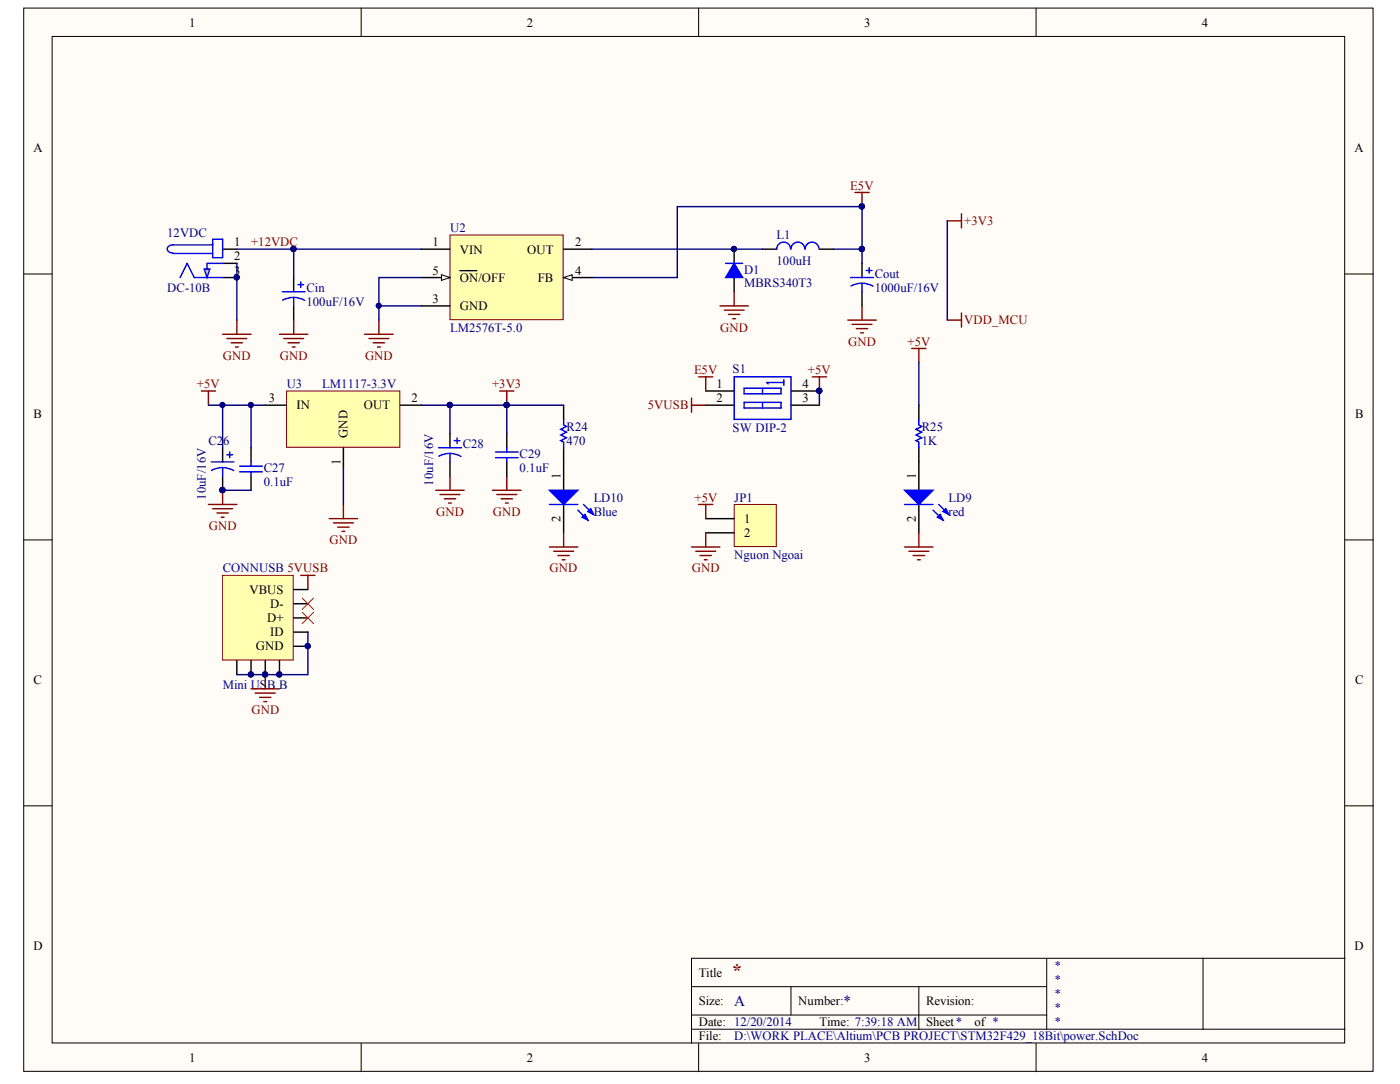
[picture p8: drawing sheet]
<svg xmlns="http://www.w3.org/2000/svg" width="279mm" height="216mm" viewBox="0 0 279 216" stroke-linecap="round" stroke-linejoin="round" font-family="sans-serif">
<defs><g id="words">
<text font-size="3.8" fill="#800000" x="145.8" y="194.6">*</text>
<g font-size="3" fill="#000080">
<text x="146.4" y="200.4">A</text>
<text x="168.1" y="200.4">*</text>
</g>
<g font-size="2.5">
<text x="37.7" y="5.3">1</text>
<text x="105" y="5.3">2</text>
<text x="172.3" y="5.3">3</text>
<text x="239.5" y="5.3">4</text>
<text x="6.7" y="30.4">A</text>
<text x="270" y="30.4">A</text>
<text x="46.7" y="49.1">1</text>
<text x="46.7" y="51.9">2</text>
<text x="86.2" y="49.1">1</text>
<text x="91.7" y="50.5">VIN</text>
<text x="105.1" y="50.5">OUT</text>
<text x="114.6" y="49.1">2</text>
<text x="46.7" y="54.7">3</text>
<text x="86.2" y="54.7">5</text>
<text x="91.7" y="56.2">ON/OFF</text>
<text x="107.2" y="56.2">FB</text>
<text x="114.6" y="54.7">4</text>
<text x="86.2" y="60.4">3</text>
<text x="91.7" y="61.8">GND</text>
<text x="142.8" y="77.3">1</text>
<text x="159.9" y="77.3">4</text>
<text x="6.7" y="83.3">B</text>
<text x="53.6" y="80.1">3</text>
<text x="59.1" y="81.6">IN</text>
<text x="72.5" y="81.6">OUT</text>
<text x="82" y="80.1">2</text>
<text x="142.8" y="80.1">2</text>
<text x="159.9" y="80.1">3</text>
<text x="270.1" y="83.3">B</text>
<text x="69.3" y="87.2" transform="rotate(-90 69.3 87.2)">GND</text>
<text x="67.9" y="92.7" transform="rotate(-90 67.9 92.7)">1</text>
<text x="111.7" y="95.4" transform="rotate(-90 111.7 95.4)">1</text>
<text x="182.6" y="95.4" transform="rotate(-90 182.6 95.4)">1</text>
<text x="111.7" y="104" transform="rotate(-90 111.7 104)">2</text>
<text x="148.3" y="104.2">1</text>
<text x="148.3" y="107">2</text>
<text x="182.6" y="104" transform="rotate(-90 182.6 104)">2</text>
<text x="49.7" y="118.3">VBUS</text>
<text x="53.3" y="123.9">D+</text>
<text x="53.8" y="121.1">D-</text>
<text x="51" y="129.5">GND</text>
<text x="53.8" y="126.8">ID</text>
<text x="6.7" y="136.3">C</text>
<text x="270.1" y="136.3">C</text>
<text x="6.7" y="189.3">D</text>
<text x="270" y="189.3">D</text>
<text x="139.3" y="194.6">Title</text>
<text x="139.3" y="200.2">Size:</text>
<text x="159.1" y="200.2">Number:</text>
<text x="184.6" y="200.2">Revision:</text>
<text x="139.3" y="204.4">Date: 12/20/2014</text>
<text x="139.3" y="207.2">File:</text>
<text x="163.3" y="204.4">Time: 7:39:18 AM</text>
<text x="184.6" y="204.4">Sheet*</text>
<text x="194.2" y="204.4">of *</text>
<text x="37.7" y="211.5">1</text>
<text x="105" y="211.5">2</text>
<text x="172.3" y="211.5">3</text>
<text x="239.5" y="211.5">4</text>
</g>
<g font-size="2.5" fill="#800000">
<text x="169.5" y="37.8">E5V</text>
<text x="192.2" y="44.9">+3V3</text>
<text x="50.1" y="49.1">+12VDC</text>
<text x="192.2" y="64.6">VDD_MCU</text>
<text x="44.4" y="71.7">GND</text>
<text x="55.8" y="71.7">GND</text>
<text x="72.8" y="71.7">GND</text>
<text x="143.6" y="66">GND</text>
<text x="169.1" y="68.8">GND</text>
<text x="180.9" y="68.8">+5V</text>
<text x="39.2" y="77.3">+5V</text>
<text x="98.1" y="77.3">+3V3</text>
<text x="138.3" y="74.5">E5V</text>
<text x="161" y="74.5">+5V</text>
<text x="129.1" y="81.6">5VUSB</text>
<text x="138.4" y="99.9">+5V</text>
<text x="41.6" y="105.6">GND</text>
<text x="86.9" y="102.7">GND</text>
<text x="98.2" y="102.7">GND</text>
<text x="65.7" y="108.4">GND</text>
<text x="109.6" y="114">GND</text>
<text x="137.9" y="114">GND</text>
<text x="50.1" y="142.3">GND</text>
</g>
<g font-size="2.5" fill="#000080">
<text x="33.3" y="47.1">12VDC</text>
<text x="89.7" y="46.2">U2</text>
<text x="154.8" y="47.6">L1</text>
<text x="154.8" y="52.8">100uH</text>
<text x="33.3" y="58.1">DC-10B</text>
<text x="61.1" y="58.1">Cin</text>
<text x="148.3" y="54.5">D1</text>
<text x="148.3" y="57.3">MBRS340T3</text>
<text x="174.4" y="55.3">Cout</text>
<text x="174.4" y="58.1">1000uF/16V</text>
<text x="61.1" y="61">100uF/16V</text>
<text x="89.7" y="66">LM2576T-5.0</text>
<text x="57.1" y="77.3">U3</text>
<text x="64.2" y="77.3">LM1117-3.3V</text>
<text x="146" y="74.2">S1</text>
<text x="41.5" y="88.6">C26</text>
<text x="92.3" y="89.2">C28</text>
<text x="112.9" y="85.8">R24</text>
<text x="112.9" y="88.6">470</text>
<text x="146" y="86.1">SW DIP-2</text>
<text x="183.7" y="85.8">R25</text>
<text x="183.7" y="88.6">1K</text>
<text x="52.6" y="93.9">C27</text>
<text x="103.6" y="91.2">C29</text>
<text x="103.6" y="93.9">0.1uF</text>
<text x="41" y="99.5" transform="rotate(-90 41 99.5)">10uF/16V</text>
<text x="52.6" y="96.8">0.1uF</text>
<text x="86.3" y="96.7" transform="rotate(-90 86.3 96.7)">10uF/16V</text>
<text x="118.3" y="99.9">LD10</text>
<text x="146.4" y="99.9">JP1</text>
<text x="189.1" y="99.9">LD9</text>
<text x="118.3" y="102.7">Blue</text>
<text x="189.1" y="102.7">red</text>
<text x="146.4" y="111.2">Nguon Ngoai</text>
<text x="44.4" y="114">CONNUSB 5VUSB</text>
<text x="44.4" y="137.2">Mini USB B</text>
<text x="210.1" y="193.1">*</text>
<text x="210.1" y="196">*</text>
<text x="210.1" y="198.8">*</text>
<text x="210.1" y="201.6">*</text>
<text x="146.4" y="207.2">D:\WORK PLACE\Altium\PCB PROJECT\STM32F429_18Bit\power.SchDoc</text>
<text x="210.1" y="204.4">*</text>
</g>
</g></defs>
<g fill="#fffcf8" stroke="#000" stroke-width=".2">
<path d="M4.7 1.6h269v211.8h-269z"/>
<path d="M10.4 7.3h257.6v200.4h-257.6z"/>
</g>
<g fill="none" stroke="#000" stroke-width=".2">
<path d="M72 1.6v5.7M139.2 1.6v5.7M206.5 1.6v5.7M4.7 54.6h5.7M268.1 54.6h5.7M4.7 107.5h5.7M268.1 107.5h5.7M4.7 160.5h5.7M268.1 160.5h5.7M137.8 196.5h70.8M157.7 196.5v5.7M183.1 196.5v8.5"/>
<path d="M208.6 190.9v14.1M239.8 190.9h-102v16.9M268.1 190.9h-28.3v14.1M72 207.8v5.7M137.8 205h130.3M137.8 202.2h70.8M139.2 207.8v5.7M206.5 207.8v5.7"/>
</g>
<path d="M188.8 44h2.8M191.6 42.6v2.8M188.8 63.8h2.8M191.6 62.3v2.9" fill="none" stroke="#800000" stroke-width=".28"/>
<path d="M57.1 77.9h22.6v11.2h-22.6z" fill="#ffffb0" stroke="#800000" stroke-width=".2"/>
<g fill="none" stroke="#000" stroke-width=".28">
<path d="M44.4 89.2v2.8M44.4 94.8v2.8M52.9 80.7h4.2M68.4 89.2v4.2M79.8 80.7h4.2M89.7 86.4v2.8M89.7 92v2.8M101 86.4v2.8M101 92v2.8M112.3 80.7v2.8M112.3 89.2v8.4M183.1 80.7v2.8"/>
<path d="M183.1 89.2v8.4M112.3 100.5v5.6M183.1 100.5v5.6"/>
</g>
<g fill="none" stroke="#800000" stroke-width=".28">
<path d="M40.1 77.9h2.9M41.5 77.9v2.8M99.6 77.9h2.8M101 77.9v2.8M181.7 69.4h2.9M183.1 69.4v2.8M44.4 97.6v2.9M86.9 97.6h5.6M87.7 98.5h4M88.6 99.3h2.2M89.7 94.8v2.8M98.2 97.6h5.6"/>
<path d="M99 98.5h4M99.9 99.3h2.2M101 94.8v2.8M41.5 100.5h5.7M42.4 101.3h4M43.2 102.2h2.3M44.1 103h.6M65.6 103.3h5.7M66.5 104.1h3.9M67.3 105h2.3M68.2 105.8h.5M68.4 100.5v2.8"/>
<path d="M89.4 100.2h.6M100.7 100.2h.6M109.5 108.9h5.7M110.4 109.8h3.9M111.2 110.6h2.3M112.1 111.5h.5M112.3 106.1v2.8M180.3 108.9h5.7M181.2 109.8h3.9M182 110.6h2.3M182.9 111.5h.5M183.1 106.1v2.8"/>
</g>
<path d="M183.1 72.2v8.5M41.5 80.7h11.4M44.4 80.7v8.5M101 80.7h11.3" fill="none" stroke="#000080" stroke-width=".28"/>
<g fill="#000080" stroke="#000080" stroke-width=".2">
<circle cx="44.3" cy="97.6" r=".52"/>
<circle cx="44.3" cy="80.7" r=".52"/>
<circle cx="101" cy="80.7" r=".52"/>
</g>
<g fill="none" stroke="#00f" stroke-width=".28">
<path d="M42.1 92h4.5M44.4 93.1l1.3 .3 .9 .3M44.4 93.1l-1.4 .2-.8 .4M44.4 93.1v1.7M45.2 90.6h1.2M45.8 90v1.2M87.4 89.2h4.6M89.7 90.3l.9 .1 1.3 .5M89.7 90.3l-1.4 .2-.8 .4M89.7 90.3v1.7M90.5 87.8h1.2M91.1 87.2v1.1"/>
<path d="M98.7 91.2h4.6M98.7 90h4.6M101 89.2v.8M101 91.2v.8M112.3 83.5v1.2l.6 .2-1.1 .6 1.1 .6-1.1 .5 1.1 .6-1.1 .6 .5 .2v1.2M183.1 83.5v1.2l.6 .2-1.1 .6 1.1 .6-1.1 .5 1.1 .6-1.1 .6 .5 .2v1.2M109.5 100.5h5.7M115.2 101.6l2 2M116.3 100.5l2 2M180.3 100.5h5.7M186 101.6l2 2M187.1 100.5l2 2"/>
</g>
<g fill="#00f" stroke="#00f" stroke-width=".28">
<path d="M180.3 97.6h5.7l-2.9 2.9z"/>
<path d="M186.8 103l.6-.5 .6 1.1z"/>
<path d="M188 101.9l.5-.6 .6 1.2z"/>
<path d="M109.5 97.6h5.7l-2.9 2.9z"/>
<path d="M116 103l.6-.5 .6 1.1z"/>
<path d="M117.2 101.9l.5-.6 .6 1.2z"/>
</g>
<path d="M146.3 100.5h8.4v8.4h-8.4z" fill="#ffffb0" stroke="#800000" stroke-width=".2"/>
<path d="M44.4 49.6h2.8M44.4 55.3h2.8M44.4 52.5h2.8M140.7 103.3h5.6M140.7 106.1h5.6" fill="none" stroke="#000" stroke-width=".28"/>
<path d="M137.8 108.9h5.7M138.7 109.8h3.9M139.2 100.5h2.9M139.5 110.6h2.3M140.4 111.5h.5M140.7 100.5v2.8M140.7 106.1v2.8" fill="none" stroke="#800000" stroke-width=".28"/>
<circle cx="47.2" cy="55.2" r=".52" fill="#000080" stroke="#000080" stroke-width=".2"/>
<path d="M34.5 50.5h7.9M38.7 55.3h5.7M42.4 47.7h2v3.6h-2zM42.4 48.5v.3h-7.9a.85 .85 0 0 0-1.1 .8 .85 .85 0 0 0 1.1 .8" fill="none" stroke="#00f" stroke-width=".28"/>
<path d="M40.7 53.6h1.1l-.5 1.7z" fill="#c0c0c0" stroke="#00f" stroke-width=".28"/>
<path d="M44.4 52.5h-3.1v1.1" fill="none" stroke="#00f" stroke-width=".28"/>
<g fill="#c0c0c0" stroke="#00f" stroke-width=".28">
<path d="M37.3 52.5l1.4 2.8z"/>
<path d="M37.3 52.5l-1.4 2.8z"/>
</g>
<g fill="#000080" stroke="#000080" stroke-width=".2">
<circle cx="47.2" cy="55.2" r=".52"/>
<circle cx="75.5" cy="60.9" r=".52"/>
<circle cx="146.3" cy="49.6" r=".52"/>
<circle cx="171.8" cy="49.6" r=".52"/>
<circle cx="58.5" cy="49.6" r=".52"/>
<circle cx="171.8" cy="41.1" r=".52"/>
<circle cx="50" cy="80.7" r=".52"/>
<circle cx="44.3" cy="97.6" r=".52"/>
</g>
<g fill="none" stroke="#800000" stroke-width=".28">
<path d="M170.4 38.3h2.8M171.8 38.3v2.9M146.3 58.1v2.8M44.4 66.6h5.6M45.2 67.4h4M46.1 68.3h2.2M46.9 69.1h.6M47.2 63.8v2.8M55.7 66.6h5.7M56.6 67.4h3.9M57.4 68.3h2.3M58.3 69.1h.5"/>
<path d="M58.5 63.8v2.8M72.7 66.6h5.7M73.5 67.4h4M74.4 68.3h2.3M75.2 69.1h.6M75.5 63.8v2.8M143.5 60.9h5.7M144.3 61.8h4M145.2 62.6h2.3M146 63.5h.6M169 63.8h5.6M169.8 64.6h4"/>
<path d="M170.7 65.4h2.2M171.5 66.3h.6M171.8 60.9v2.9"/>
</g>
<path d="M47.2 52.5v11.3M47.2 49.6h36.8M58.5 49.6v5.7M84 55.3h-8.5v8.5M118 49.6h34M166.2 49.6h5.6M171.8 52.5v-11.3h-36.8v14.1h-17M188.8 44v19.8M75.5 60.9h8.5M44.4 97.6h5.6M50 80.7v8.5M68.4 93.4v7.1" fill="none" stroke="#000080" stroke-width=".28"/>
<path d="M58.5 55.3v2.8M146.3 49.6v2.9M146.3 55.3v2.8M152 49.6h2.8M163.3 49.6h2.9M171.8 52.5v2.8M171.8 58.1v2.8M58.5 60.9v2.9M50 89.2v2.8M50 94.8v2.8" fill="none" stroke="#000" stroke-width=".28"/>
<g fill="none" stroke="#00f" stroke-width=".28">
<path d="M56.3 58.1h4.5M58.5 59.2l1.4 .3 .8 .3M58.5 59.2l-.9 .1-1.3 .5M58.5 59.2v1.7M59.4 56.7h1.1M60 56.1v1.2M144.6 52.5h3.4M157.6 49.6a1.37 1.37 0 0 0-1.4-1.4 1.37 1.37 0 0 0-1.4 1.4M160.4 49.6a1.37 1.37 0 0 0-1.4-1.4 1.37 1.37 0 0 0-1.3 1.4M163.2 49.6a1.37 1.37 0 0 0-1.4-1.4 1.37 1.37 0 0 0-1.3 1.4M169.6 55.3h4.5M171.8 56.4l1.4 .2 .8 .4"/>
<path d="M171.8 56.4l-.9 .1-1.3 .5M171.8 56.4v1.7M172.7 53.9h1.1M173.2 53.3v1.1M47.8 94h4.5M47.8 92.8h4.5M50 92v.8M50 94v.8"/>
</g>
<path d="M146.3 52.5l1.7 2.8h-3.4z" fill="#00f" stroke="#00f" stroke-width=".28"/>
<path d="M89.7 46.8h22.6v16.9h-22.6z" fill="#ffffb0" stroke="#800000" stroke-width=".2"/>
<path d="M112.3 55.3h5.7" fill="none" stroke="#000" stroke-width=".28"/>
<path d="M112.3 55.3l1.7-.6v1.1z" fill="#fffcf8" stroke="#000" stroke-width=".2"/>
<path d="M84 49.6h5.7M84 55.3h5.7" fill="none" stroke="#000" stroke-width=".28"/>
<path d="M88 54.7l1.7 .6-1.7 .5z" fill="#fffcf8" stroke="#000" stroke-width=".2"/>
<path d="M91.7 53.9h3.3M112.3 49.6h5.7M84 60.9h5.7" fill="none" stroke="#000" stroke-width=".28"/>
<path d="M44.4 114.6h14.1v16.9h-14.1z" fill="#ffffb0" stroke="#800000" stroke-width=".2"/>
<g fill="none" stroke="#000" stroke-width=".28">
<path d="M140.7 77.9h5.6M157.7 77.9h5.6M140.7 80.7h5.6M157.7 80.7h5.6M58.5 117.4h2.9M47.2 131.5v2.9M50 131.5v2.9M52.9 131.5v2.9M55.7 131.5v2.9M58.5 120.2h2.9M58.5 123.1h2.9M58.5 125.9h2.9"/>
<path d="M58.5 128.7h2.9"/>
</g>
<g fill="#000080" stroke="#000080" stroke-width=".2">
<circle cx="61.3" cy="128.7" r=".52"/>
<circle cx="50" cy="134.3" r=".52"/>
<circle cx="52.8" cy="134.3" r=".52"/>
<circle cx="55.7" cy="134.3" r=".52"/>
<circle cx="163.3" cy="77.8" r=".52"/>
<circle cx="89.6" cy="80.7" r=".52"/>
<circle cx="101" cy="80.7" r=".52"/>
</g>
<path d="M163.3 77.9v2.8M84 80.7h17v5.7M89.7 80.7v5.7M61.4 125.9v8.5h-14.2" fill="none" stroke="#000080" stroke-width=".28"/>
<g fill="none" stroke="#800000" stroke-width=".28">
<path d="M137.8 79.3v2.8M139.2 75.1h2.9M140.7 75.1v2.8M161.9 75.1h2.8M163.3 75.1v2.8M137.8 80.7h2.9M60 114.6h2.8M61.4 114.6v2.8M50 137.2h5.7M50.9 138h4M51.7 138.9h2.3M52.6 139.7h.6"/>
<path d="M52.9 134.4v2.8"/>
</g>
<path d="M146.3 75.1h11.4v8.4h-11.4zM148.3 77.3h7.4v1.1h-7.4zM152 77.3v1.1M156.2 76.2h-3.4l.3 .3M156.2 75.6v1.1M148.3 80.1h7.4v1.2h-7.4zM152 80.1v1.2" fill="none" stroke="#00f" stroke-width=".28"/>
<path d="M60.2 119.1l2.3 2.3M62.5 119.1l-2.3 2.3M60.2 121.9l2.3 2.3M62.5 121.9l-2.3 2.3" fill="none" stroke="#f00" stroke-width=".2"/>
<use href="#words"/>
</svg>
